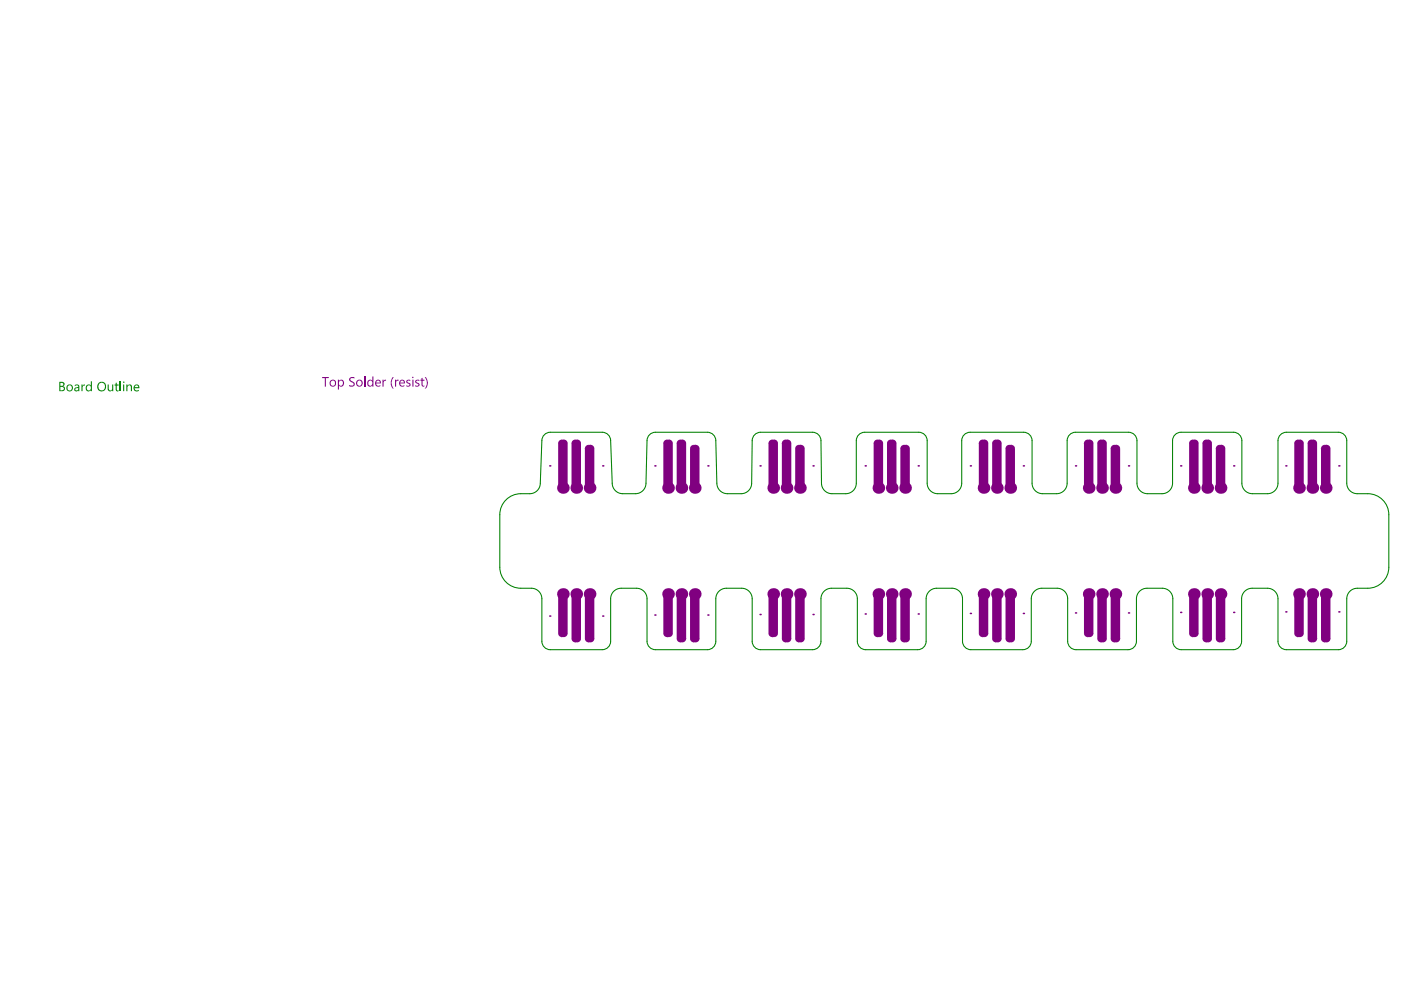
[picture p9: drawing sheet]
<svg xmlns="http://www.w3.org/2000/svg" width="297mm" height="210mm" viewBox="0 0 297 210" stroke-linecap="round" stroke-linejoin="round" font-family="sans-serif">
<g fill="none" stroke="#008000" stroke-width=".22">
<path d="M114.9 93.4l-.3 9M116.7 91.6h11M129.5 93.4l.3 9M137.2 93.4l-.2 9M139 91.6h11M151.8 93.4l.2 9M159.5 93.4l-.1 9M161.3 91.6h11M174.1 93.4l.1 9M181.6 93.4v9M183.3 91.6h11.5M196.6 93.4v9"/>
<path d="M203.9 93.4v9M205.7 91.6h11.3M218.8 93.4v9M226.3 93.4v9M228 91.6h11.3M241.1 93.4v9M248.6 93.4v9M250.4 91.6h11.1M263.3 93.4v9M271 93.4v9M272.7 91.6h11.1M285.5 93.4v9"/>
<path d="M106 109.1v11.2M110.4 104.7h1.9M132 104.7h2.7M154.2 104.7h2.9M176.4 104.7h2.9M198.8 104.7h2.9M221 104.7h3M243.3 104.7h3.1M265.5 104.7h3.2M287.8 104.7h2.2M294.5 109.1v11.2M110.4 124.7h2.3"/>
<path d="M114.9 126.9v9.1M116.7 137.8h11M129.5 126.9v9.1M131.7 124.7h3.3M137.2 126.9v9.1M139 137.8h11M151.8 126.9v9.1M154 124.7h3.2M159.5 126.9v9.1M161.3 137.8h11M174.1 126.9v9.1M176.3 124.7h3.2"/>
<path d="M181.8 126.9v9.1M183.6 137.8h11M196.4 126.9v9.1M198.6 124.7h3.2M204.1 126.9v9.1M205.9 137.8h11M218.7 126.9v9.1M220.9 124.7h3.2M226.4 126.9v9.1M228.1 137.8h11.1M240.9 126.9v9.1M243.2 124.7h3.2"/>
<path d="M248.7 126.9v9.1M250.4 137.8h11.1M263.2 126.9v9.1M265.5 124.7h3.2M271 126.9v9.1M272.7 137.8h11.1M285.5 126.9v9.1M287.8 124.7h2.2"/>
</g>
<g fill="#008000">
<path d="M17.3 81.5h.2v.3l.2-.2 .3-.1v.2a.42 .42 0 0 0-.5 .6v.6h-.2z"/>
<path d="M22.8 81.5h.2v.9a.38 .38 0 0 0 .4 .4 .38 .38 0 0 0 .4-.4v-.9h.2v1.4h-.2v-.2a.51 .51 0 0 1-.6 .3 .51 .51 0 0 1-.4-.6z"/>
<path d="M24.5 81.2l.2-.1v.4h.4v.2h-.4l.1 1.1h.3v.1a.43 .43 0 0 1-.6-.3v-.9h-.2v-.2h.2z"/>
<path d="M12.8 81.2v.6h.3a.31 .31 0 0 0 .3-.3 .31 .31 0 0 0-.3-.3zM12.8 82v.8h.4a.37 .37 0 0 0 .3-.5 .37 .37 0 0 0-.4-.3zM12.6 81h.7a.46 .46 0 0 1 .4 .4 .46 .46 0 0 1-.3 .5 .53 .53 0 0 1 .4 .7 .53 .53 0 0 1-.7 .3h-.5z"/>
<path d="M14.4 81.9l-.1 .2a.51 .51 0 0 0 .6 .7 .51 .51 0 0 0 .3-.8 .47 .47 0 0 0-.8-.1zM14 82.3a.75 .75 0 0 1 1.5 0 .75 .75 0 0 1-1.5 0z"/>
<path d="M16 82.4v.3a.35 .35 0 0 0 .4 .1 .35 .35 0 0 0 .2-.4v-.1zM15.9 81.6h.1a.51 .51 0 0 1 .6 0 .51 .51 0 0 1 .2 .4v.9h-.2v-.2a.43 .43 0 0 1-.5 .3 .43 .43 0 0 1-.3-.5 .43 .43 0 0 1 .4-.4l.4-.1a.4 .4 0 0 0-.3-.3 .4 .4 0 0 0-.4 .2z"/>
<path d="M18.3 81.7l.2-.1a.53 .53 0 0 1 .8 .1v-.9h.2v2.1h-.2v-.2l-.2 .1a.69 .69 0 0 1-.9-.1 .69 .69 0 0 1 .1-1zM18.5 81.8v.2a.45 .45 0 0 0 .2 .8 .45 .45 0 0 0 .6-.5v-.2a.44 .44 0 0 0-.8-.3z"/>
<path d="M21 81.4l-.1 .8a.73 .73 0 0 0 1 .5 .73 .73 0 0 0 .3-1.1l-.2-.2a.64 .64 0 0 0-1 0zM20.5 82a1 1 0 0 1 2 0 1 1 0 0 1-2 0z"/>
</g>
<path d="M25.5 80.8v2.1" fill="none" stroke="#008000" stroke-width=".23"/>
<g fill="#008000">
<path d="M26.8 81.5h.2l.1 .2a.49 .49 0 0 1 .6-.2 .49 .49 0 0 1 .3 .6v.8h-.3v-.8a.38 .38 0 0 0-.3-.4 .38 .38 0 0 0-.4 .4v.8h-.2z"/>
<path d="M26.1 81.1a.16 .16 0 0 1 .3 0 .16 .16 0 0 1-.3 0zM26.1 81.5h.2v1.4h-.2z"/>
<path d="M28.7 81.8l-.2 .3h.8a.41 .41 0 0 0-.2-.4 .41 .41 0 0 0-.4 .1zM28.5 81.7l.2-.1a.59 .59 0 0 1 .7 0 .59 .59 0 0 1 .2 .7h-1.1a.5 .5 0 0 0 .4 .5 .5 .5 0 0 0 .5-.1v.2l-.4 .1a.79 .79 0 0 1-.5-1.3z"/>
</g>
<g fill="none" stroke="#008000" stroke-width=".22">
<path d="M116.7 91.6a1.78 1.78 0 0 0-1.8 1.8M127.7 91.6a1.78 1.78 0 0 1 1.8 1.8M139 91.6a1.78 1.78 0 0 0-1.8 1.8M150 91.6a1.78 1.78 0 0 1 1.8 1.8M161.3 91.6a1.78 1.78 0 0 0-1.8 1.8M172.3 91.6a1.78 1.78 0 0 1 1.8 1.8M183.3 91.6a1.78 1.78 0 0 0-1.7 1.8M194.8 91.6a1.78 1.78 0 0 1 1.8 1.8M205.7 91.6a1.78 1.78 0 0 0-1.8 1.8M217 91.6a1.78 1.78 0 0 1 1.8 1.8M228 91.6a1.78 1.78 0 0 0-1.7 1.8M239.3 91.6a1.78 1.78 0 0 1 1.8 1.8"/>
<path d="M250.4 91.6a1.78 1.78 0 0 0-1.8 1.8M261.5 91.6a1.78 1.78 0 0 1 1.8 1.8M272.7 91.6a1.78 1.78 0 0 0-1.7 1.8M283.8 91.6a1.78 1.78 0 0 1 1.7 1.8M110.4 104.7a4.5 4.5 0 0 0-4.4 4.4M114.6 102.4a2.23 2.23 0 0 1-2.3 2.3M129.8 102.4a2.23 2.23 0 0 0 2.2 2.3M137 102.4a2.23 2.23 0 0 1-2.3 2.3M152 102.4a2.23 2.23 0 0 0 2.2 2.3M159.4 102.4a2.23 2.23 0 0 1-2.3 2.3M174.2 102.4a2.23 2.23 0 0 0 2.2 2.3M181.6 102.4a2.23 2.23 0 0 1-2.3 2.3"/>
<path d="M196.6 102.4a2.23 2.23 0 0 0 2.2 2.3M203.9 102.4a2.23 2.23 0 0 1-2.2 2.3M218.8 102.4a2.23 2.23 0 0 0 2.2 2.3M226.3 102.4a2.23 2.23 0 0 1-2.3 2.3M241.1 102.4a2.23 2.23 0 0 0 2.2 2.3M248.6 102.4a2.23 2.23 0 0 1-2.2 2.3M263.3 102.4a2.23 2.23 0 0 0 2.2 2.3M271 102.4a2.23 2.23 0 0 1-2.3 2.3M285.5 102.4a2.23 2.23 0 0 0 2.3 2.3M290 104.7a4.5 4.5 0 0 1 4.5 4.4M106 120.3a4.5 4.5 0 0 0 4.4 4.4M112.7 124.7a2.23 2.23 0 0 1 2.2 2.2"/>
<path d="M114.9 136a1.78 1.78 0 0 0 1.8 1.8M129.5 136a1.78 1.78 0 0 1-1.8 1.8M131.7 124.7a2.23 2.23 0 0 0-2.2 2.2M135 124.7a2.23 2.23 0 0 1 2.2 2.2M137.2 136a1.78 1.78 0 0 0 1.8 1.8M151.8 136a1.78 1.78 0 0 1-1.8 1.8M154 124.7a2.23 2.23 0 0 0-2.2 2.2M157.2 124.7a2.23 2.23 0 0 1 2.3 2.2M159.5 136a1.78 1.78 0 0 0 1.8 1.8M174.1 136a1.78 1.78 0 0 1-1.8 1.8M176.3 124.7a2.23 2.23 0 0 0-2.2 2.2M179.5 124.7a2.23 2.23 0 0 1 2.3 2.2"/>
<path d="M181.8 136a1.78 1.78 0 0 0 1.8 1.8M196.4 136a1.78 1.78 0 0 1-1.8 1.8M198.6 124.7a2.23 2.23 0 0 0-2.2 2.2M201.8 124.7a2.23 2.23 0 0 1 2.3 2.2M204.1 136a1.78 1.78 0 0 0 1.8 1.8M218.7 136a1.78 1.78 0 0 1-1.8 1.8M220.9 124.7a2.23 2.23 0 0 0-2.2 2.2M224.1 124.7a2.23 2.23 0 0 1 2.3 2.2M226.4 136a1.78 1.78 0 0 0 1.7 1.8M240.9 136a1.78 1.78 0 0 1-1.7 1.8M243.2 124.7a2.23 2.23 0 0 0-2.3 2.2M246.4 124.7a2.23 2.23 0 0 1 2.3 2.2"/>
<path d="M248.7 136a1.78 1.78 0 0 0 1.7 1.8M263.2 136a1.78 1.78 0 0 1-1.7 1.8M265.5 124.7a2.23 2.23 0 0 0-2.3 2.2M268.7 124.7a2.23 2.23 0 0 1 2.3 2.2M271 136a1.78 1.78 0 0 0 1.7 1.8M285.5 136a1.78 1.78 0 0 1-1.7 1.8M287.8 124.7a2.23 2.23 0 0 0-2.3 2.2M294.5 120.3a4.5 4.5 0 0 1-4.5 4.4"/>
</g>
<g fill="#800080">
<path d="M68.3 79.9h1.4v.3h-.6v1.8h-.2v-1.8h-.6z"/>
<path d="M74.1 80.2l.4-.3 .6 .1v.3l-.1-.1a.41 .41 0 0 0-.5-.1 .41 .41 0 0 0-.1 .6l.5 .3a.64 .64 0 0 1 .1 .9 .64 .64 0 0 1-1 0v-.3l.2 .1a.38 .38 0 0 0 .6 .1 .38 .38 0 0 0 0-.6l-.4-.2a.53 .53 0 0 1-.3-.8z"/>
<path d="M70 81.2a.55 .55 0 0 0 1.1 0 .55 .55 0 0 0-1.1 0zM69.8 81.2a.75 .75 0 0 1 1.5 0 .75 .75 0 0 1-1.5 0z"/>
<path d="M71.6 80.5h.3v.2a.66 .66 0 0 1 1 .1 .66 .66 0 0 1-.1 .9 .56 .56 0 0 1-.9 0v.9h-.3zM72 80.8l-.1 .6a.44 .44 0 0 0 .5 .4 .44 .44 0 0 0 .3-.6 .45 .45 0 0 0-.2-.5 .45 .45 0 0 0-.5 .1z"/>
<path d="M75.7 81.2a.53 .53 0 0 0 1 0 .53 .53 0 0 0-1 0zM75.5 81.2a.7 .7 0 0 1 1.4 0 .7 .7 0 0 1-1.4 0z"/>
</g>
<path d="M77.4 79.8v2.2" fill="none" stroke="#800080" stroke-width=".23"/>
<g fill="#800080">
<path d="M81.1 80.5h.2v.3l.2-.2 .3-.1v.3a.36 .36 0 0 0-.4 0 .36 .36 0 0 0-.1 .4v.8h-.2z"/>
<path d="M83.2 79.9l.3 .1-.4 .6-.1 .8 .5 1-.4-.1-.2-.7v-.8z"/>
<path d="M83.8 80.5h.2v.3l.1-.2 .4-.1v.3a.35 .35 0 0 0-.4 0 .35 .35 0 0 0-.1 .4v.8h-.2z"/>
<path d="M86.2 80.7l.7-.2v.3a.27 .27 0 0 0-.4-.1 .27 .27 0 0 0 0 .4 .47 .47 0 0 1 .5 .6 .47 .47 0 0 1-.8 .2l-.1-.3a.36 .36 0 0 0 .4 .2 .36 .36 0 0 0 .3-.3l-.2-.1a.44 .44 0 0 1-.4-.2 .44 .44 0 0 1 0-.5z"/>
<path d="M88.1 80.6l.7-.1 .1 .3a.32 .32 0 0 0-.4-.1 .32 .32 0 0 0-.2 .4l.3 .1a.43 .43 0 0 1 .3 .5 .43 .43 0 0 1-.6 .3l-.3-.1v-.3a.42 .42 0 0 0 .7-.1l-.4-.2a.42 .42 0 0 1-.2-.7z"/>
<path d="M89.4 80.2l.2-.1v.4h.4v.2h-.4v.9l.2 .2 .2-.1a.32 .32 0 0 1-.4 .3 .32 .32 0 0 1-.2-.4v-.9h-.3v-.2h.3z"/>
<path d="M90 79.9l.4 .2 .3 .9v.6l-.4 .8h-.3l.5-.9v-.6z"/>
<path d="M78 80.7a.56 .56 0 0 1 .9 0v-.9h.3v2.2h-.3v-.3a.66 .66 0 0 1-.9 0 .66 .66 0 0 1 0-.9zM78.2 80.8l-.1 .3a.46 .46 0 0 0 .3 .6 .46 .46 0 0 0 .5-.4v-.2a.44 .44 0 0 0-.2-.4 .44 .44 0 0 0-.5 .1z"/>
<path d="M79.8 80.9l-.1 .2h.8a.39 .39 0 0 0-.2-.4 .39 .39 0 0 0-.5 .2zM79.6 80.8l.1-.1a.62 .62 0 0 1 .7-.1 .62 .62 0 0 1 .4 .7l-1 .1a.47 .47 0 0 0 .3 .4 .47 .47 0 0 0 .5-.2v.3h-.1a.75 .75 0 0 1-.9-.2 .75 .75 0 0 1 0-.9z"/>
<path d="M84.9 80.9l-.1 .2h.8a.39 .39 0 0 0-.2-.4 .39 .39 0 0 0-.5 .2zM84.8 80.7a.59 .59 0 0 1 .8-.1 .59 .59 0 0 1 .3 .7l-1 .1a.47 .47 0 0 0 .3 .4 .47 .47 0 0 0 .5-.2v.3h-.1a.74 .74 0 0 1-.9-.3 .74 .74 0 0 1 .1-.9z"/>
<path d="M87.4 80a.16 .16 0 0 1 .3 0 .16 .16 0 0 1-.3 0zM87.4 80.5h.3v1.5h-.3z"/>
<path d="M119.1 134.3v.8zM118.3 134.3h.8v.8a.78 .78 0 0 1-.8-.8z"/>
<path d="M119.6 134.3h.7zM119.6 134.3h.7a.78 .78 0 0 1-.7 .8z"/>
<path d="M119.6 125.5v.8zM119.6 125.5a.78 .78 0 0 1 .7 .8h-.7z"/>
<path d="M118.3 126.3h.8zM118.6 125.7l.5-.2v.8h-.8z"/>
<path d="M124.8 135.4v.8zM124 135.4h.8v.8a.78 .78 0 0 1-.8-.8z"/>
<path d="M125.2 135.4h.8zM125.2 135.4h.8a.78 .78 0 0 1-.8 .8z"/>
<path d="M125.2 125.5v.8zM125.2 125.5a.78 .78 0 0 1 .8 .8h-.8z"/>
<path d="M124 126.3h.8zM124.2 125.7l.6-.2v.8h-.8z"/>
<path d="M122 135.4v.8zM121.2 135.4h.8v.8a.78 .78 0 0 1-.8-.8z"/>
<path d="M122.4 135.4h.8zM122.4 135.4h.8a.78 .78 0 0 1-.8 .8z"/>
<path d="M122.4 125.5v.8zM122.4 125.5a.78 .78 0 0 1 .8 .8h-.8z"/>
<path d="M121.2 126.3h.8zM121.4 125.7l.6-.2v.8h-.8z"/>
<path d="M141.4 134.3v.8zM140.6 134.3h.8v.8a.78 .78 0 0 1-.8-.8z"/>
<path d="M141.9 134.3h.7zM141.9 134.3h.7a.78 .78 0 0 1-.7 .8z"/>
<path d="M141.9 125.5v.8zM141.9 125.5a.78 .78 0 0 1 .7 .8h-.7z"/>
<path d="M140.6 126.3h.8zM140.9 125.7l.5-.2v.8h-.8z"/>
<path d="M147.1 135.4v.8zM146.3 135.4h.8v.8a.78 .78 0 0 1-.8-.8z"/>
<path d="M147.5 135.4h.8zM147.5 135.4h.8a.78 .78 0 0 1-.8 .8z"/>
<path d="M147.5 125.5v.8zM147.5 125.5a.78 .78 0 0 1 .8 .8h-.8z"/>
<path d="M146.3 126.3h.8zM146.5 125.7l.6-.2v.8h-.8z"/>
<path d="M144.3 135.4v.8zM143.5 135.4h.8v.8a.78 .78 0 0 1-.8-.8z"/>
<path d="M144.7 135.4h.8zM144.7 135.4h.8a.78 .78 0 0 1-.8 .8z"/>
<path d="M144.7 125.5v.8zM144.7 125.5a.78 .78 0 0 1 .8 .8h-.8z"/>
<path d="M143.5 126.3h.8zM143.7 125.7l.6-.2v.8h-.8z"/>
<path d="M163.7 134.3v.8zM162.9 134.3h.8v.8a.78 .78 0 0 1-.8-.8z"/>
<path d="M164.2 134.3h.7zM164.2 134.3h.7a.78 .78 0 0 1-.7 .8z"/>
<path d="M164.2 125.5v.8zM164.2 125.5a.78 .78 0 0 1 .7 .8h-.7z"/>
<path d="M162.9 126.3h.8zM163.2 125.7l.5-.2v.8h-.8z"/>
<path d="M169.4 135.4v.8zM168.6 135.4h.8v.8a.78 .78 0 0 1-.8-.8z"/>
<path d="M169.8 135.4h.8zM169.8 135.4h.8a.78 .78 0 0 1-.8 .8z"/>
<path d="M169.8 125.5v.8zM169.8 125.5a.78 .78 0 0 1 .8 .8h-.8z"/>
<path d="M168.6 126.3h.8zM168.8 125.7l.6-.2v.8h-.8z"/>
<path d="M166.5 135.4v.8zM165.8 135.4h.7v.8a.78 .78 0 0 1-.7-.8z"/>
<path d="M167 135.4h.8zM167 135.4h.8a.78 .78 0 0 1-.8 .8z"/>
<path d="M167 125.5v.8zM167 125.5a.78 .78 0 0 1 .8 .8h-.8z"/>
<path d="M165.8 126.3h.7zM166 125.7l.5-.2v.8h-.7z"/>
<path d="M186 134.3v.8zM185.2 134.3h.8v.8a.78 .78 0 0 1-.8-.8z"/>
<path d="M186.5 134.3h.7zM186.5 134.3h.7a.78 .78 0 0 1-.7 .8z"/>
<path d="M186.5 125.5v.8zM186.5 125.5a.78 .78 0 0 1 .7 .8h-.7z"/>
<path d="M185.2 126.3h.8zM185.5 125.7l.5-.2v.8h-.8z"/>
<path d="M191.7 135.4v.8zM190.9 135.4h.8v.8a.78 .78 0 0 1-.8-.8z"/>
<path d="M192.1 135.4h.8zM192.1 135.4h.8a.78 .78 0 0 1-.8 .8z"/>
<path d="M192.1 125.5v.8zM192.1 125.5a.78 .78 0 0 1 .8 .8h-.8z"/>
<path d="M190.9 126.3h.8zM191.1 125.7l.6-.2v.8h-.8z"/>
<path d="M188.8 135.4v.8zM188.1 135.4h.7v.8a.78 .78 0 0 1-.7-.8z"/>
<path d="M189.3 135.4h.8zM189.3 135.4h.8a.78 .78 0 0 1-.8 .8z"/>
<path d="M189.3 125.5v.8zM189.3 125.5a.78 .78 0 0 1 .8 .8h-.8z"/>
<path d="M188.1 126.3h.7zM188.3 125.7l.5-.2v.8h-.7z"/>
<path d="M208.3 134.3v.8zM207.5 134.3h.8v.8a.78 .78 0 0 1-.8-.8z"/>
<path d="M208.7 134.3h.8zM208.7 134.3h.8a.78 .78 0 0 1-.8 .8z"/>
<path d="M208.7 125.5v.8zM208.7 125.5a.78 .78 0 0 1 .8 .8h-.8z"/>
<path d="M207.5 126.3h.8zM207.8 125.7l.5-.2v.8h-.8z"/>
<path d="M214 135.4v.8zM213.2 135.4h.8v.8a.78 .78 0 0 1-.8-.8z"/>
<path d="M214.4 135.4h.8zM214.4 135.4h.8a.78 .78 0 0 1-.8 .8z"/>
<path d="M214.4 125.5v.8zM214.4 125.5a.78 .78 0 0 1 .8 .8h-.8z"/>
<path d="M213.2 126.3h.8zM213.4 125.7l.6-.2v.8h-.8z"/>
<path d="M211.1 135.4v.8zM210.4 135.4h.7v.8a.78 .78 0 0 1-.7-.8z"/>
<path d="M211.6 135.4h.8zM211.6 135.4h.8a.78 .78 0 0 1-.8 .8z"/>
<path d="M211.6 125.5v.8zM211.6 125.5a.78 .78 0 0 1 .8 .8h-.8z"/>
<path d="M210.4 126.3h.7zM210.6 125.7l.5-.2v.8h-.7z"/>
<path d="M252.9 134.3v.8zM252.1 134.3h.8v.8a.78 .78 0 0 1-.8-.8z"/>
<path d="M253.3 134.3h.8zM253.3 134.3h.8a.78 .78 0 0 1-.8 .8z"/>
<path d="M253.3 125.5v.8zM253.3 125.5a.78 .78 0 0 1 .8 .8h-.8z"/>
<path d="M252.1 126.3h.8zM252.3 125.7l.6-.2v.8h-.8z"/>
<path d="M258.6 135.4v.8zM257.8 135.4h.8v.8a.78 .78 0 0 1-.8-.8z"/>
<path d="M259 135.4h.8zM259 135.4h.8a.78 .78 0 0 1-.8 .8z"/>
<path d="M259 125.5v.8zM259 125.5a.78 .78 0 0 1 .8 .8h-.8z"/>
<path d="M257.8 126.3h.8zM258 125.7l.6-.2v.8h-.8z"/>
<path d="M255.7 135.4v.8zM254.9 135.4h.8v.8a.78 .78 0 0 1-.8-.8z"/>
<path d="M256.2 135.4h.8zM256.2 135.4h.8a.78 .78 0 0 1-.8 .8z"/>
<path d="M256.2 125.5v.8zM256.2 125.5a.78 .78 0 0 1 .8 .8h-.8z"/>
<path d="M254.9 126.3h.8zM255.2 125.7l.5-.2v.8h-.8z"/>
<path d="M230.6 134.3v.8zM229.8 134.3h.8v.8a.78 .78 0 0 1-.8-.8z"/>
<path d="M231 134.3h.8zM231 134.3h.8a.78 .78 0 0 1-.8 .8z"/>
<path d="M231 125.5v.8zM231 125.5a.78 .78 0 0 1 .8 .8h-.8z"/>
<path d="M229.8 126.3h.8zM230.1 125.7l.5-.2v.8h-.8z"/>
<path d="M236.3 135.4v.8zM235.5 135.4h.8v.8a.78 .78 0 0 1-.8-.8z"/>
<path d="M236.7 135.4h.8zM236.7 135.4h.8a.78 .78 0 0 1-.8 .8z"/>
<path d="M236.7 125.5v.8zM236.7 125.5a.78 .78 0 0 1 .8 .8h-.8z"/>
<path d="M235.5 126.3h.8zM235.7 125.7l.6-.2v.8h-.8z"/>
<path d="M233.4 135.4v.8zM232.7 135.4h.7v.8a.78 .78 0 0 1-.7-.8z"/>
<path d="M233.9 135.4h.8zM233.9 135.4h.8a.78 .78 0 0 1-.8 .8z"/>
<path d="M233.9 125.5v.8zM233.9 125.5a.78 .78 0 0 1 .8 .8h-.8z"/>
<path d="M232.7 126.3h.7zM232.9 125.7l.5-.2v.8h-.7z"/>
<path d="M275.2 134.3v.8zM274.4 134.3h.8v.8a.78 .78 0 0 1-.8-.8z"/>
<path d="M275.6 134.3h.8zM275.6 134.3h.8a.78 .78 0 0 1-.8 .8z"/>
<path d="M275.6 125.5v.8zM275.6 125.5a.78 .78 0 0 1 .8 .8h-.8z"/>
<path d="M274.4 126.3h.8zM274.6 125.7l.6-.2v.8h-.8z"/>
<path d="M280.9 135.4v.8zM280.1 135.4h.8v.8a.78 .78 0 0 1-.8-.8z"/>
<path d="M281.3 135.4h.8zM281.3 135.4h.8a.78 .78 0 0 1-.8 .8z"/>
<path d="M281.3 125.5v.8zM281.3 125.5a.78 .78 0 0 1 .8 .8h-.8z"/>
<path d="M280.1 126.3h.8zM280.3 125.7l.6-.2v.8h-.8z"/>
<path d="M278 135.4v.8zM277.2 135.4h.8v.8a.78 .78 0 0 1-.8-.8z"/>
<path d="M278.5 135.4h.8zM278.5 135.4h.8a.78 .78 0 0 1-.8 .8z"/>
<path d="M278.5 125.5v.8zM278.5 125.5a.78 .78 0 0 1 .8 .8h-.8z"/>
<path d="M277.2 126.3h.8zM277.5 125.7l.5-.2v.8h-.8z"/>
<path d="M281.3 94.3v.8zM281.3 94.3a.78 .78 0 0 1 .8 .8h-.8z"/>
<path d="M280.1 95.1h.8zM280.3 94.5l.6-.2v.8h-.8z"/>
<path d="M280.9 103.1v.8zM280.1 103.1h.8v.8a.78 .78 0 0 1-.8-.8z"/>
<path d="M281.3 103.1h.8zM281.3 103.1h.8a.78 .78 0 0 1-.8 .8z"/>
<path d="M275.6 93.2v.8zM275.6 93.2a.78 .78 0 0 1 .8 .8h-.8z"/>
<path d="M274.4 94h.8zM274.6 93.4l.6-.2v.8h-.8z"/>
<path d="M275.2 103.1v.8zM274.4 103.1h.8v.8a.78 .78 0 0 1-.8-.8z"/>
<path d="M275.6 103.1h.8zM275.6 103.1h.8a.78 .78 0 0 1-.8 .8z"/>
<path d="M278.5 93.2v.8zM278.5 93.2a.78 .78 0 0 1 .8 .8h-.8z"/>
<path d="M277.2 94h.8zM277.5 93.4l.5-.2v.8h-.8z"/>
<path d="M278 103.1v.8zM277.2 103.1h.8v.8a.78 .78 0 0 1-.8-.8z"/>
<path d="M278.5 103.1h.8zM278.5 103.1h.8a.78 .78 0 0 1-.8 .8z"/>
<path d="M259 94.3v.8zM259 94.3a.78 .78 0 0 1 .8 .8h-.8z"/>
<path d="M257.8 95.1h.8zM258 94.5l.6-.2v.8h-.8z"/>
<path d="M258.6 103.1v.8zM257.8 103.1h.8v.8a.78 .78 0 0 1-.8-.8z"/>
<path d="M259 103.1h.8zM259 103.1h.8a.78 .78 0 0 1-.8 .8z"/>
<path d="M253.3 93.2v.8zM253.3 93.2a.78 .78 0 0 1 .8 .8h-.8z"/>
<path d="M252.1 94h.8zM252.3 93.4l.6-.2v.8h-.8z"/>
<path d="M252.9 103.1v.8zM252.1 103.1h.8v.8a.78 .78 0 0 1-.8-.8z"/>
<path d="M253.3 103.1h.8zM253.3 103.1h.8a.78 .78 0 0 1-.8 .8z"/>
<path d="M256.2 93.2v.8zM256.2 93.2a.78 .78 0 0 1 .8 .8h-.8z"/>
<path d="M254.9 94h.8zM255.2 93.4l.5-.2v.8h-.8z"/>
<path d="M255.7 103.1v.8zM254.9 103.1h.8v.8a.78 .78 0 0 1-.8-.8z"/>
<path d="M256.2 103.1h.8zM256.2 103.1h.8a.78 .78 0 0 1-.8 .8z"/>
<path d="M236.7 94.3v.8zM236.7 94.3a.78 .78 0 0 1 .8 .8h-.8z"/>
<path d="M235.5 95.1h.8zM235.7 94.5l.6-.2v.8h-.8z"/>
<path d="M236.3 103.1v.8zM235.5 103.1h.8v.8a.78 .78 0 0 1-.8-.8z"/>
<path d="M236.7 103.1h.8zM236.7 103.1h.8a.78 .78 0 0 1-.8 .8z"/>
<path d="M231 93.2v.8zM231 93.2a.78 .78 0 0 1 .8 .8h-.8z"/>
<path d="M229.8 94h.8zM230.1 93.4l.5-.2v.8h-.8z"/>
<path d="M230.6 103.1v.8zM229.8 103.1h.8v.8a.78 .78 0 0 1-.8-.8z"/>
<path d="M231 103.1h.8zM231 103.1h.8a.78 .78 0 0 1-.8 .8z"/>
<path d="M233.9 93.2v.8zM233.9 93.2a.78 .78 0 0 1 .8 .8h-.8z"/>
<path d="M232.7 94h.7zM232.9 93.4l.5-.2v.8h-.7z"/>
<path d="M233.4 103.1v.8zM232.7 103.1h.7v.8a.78 .78 0 0 1-.7-.8z"/>
<path d="M233.9 103.1h.8zM233.9 103.1h.8a.78 .78 0 0 1-.8 .8z"/>
<path d="M214.4 94.3v.8zM214.4 94.3a.78 .78 0 0 1 .8 .8h-.8z"/>
<path d="M213.2 95.1h.8zM213.4 94.5l.6-.2v.8h-.8z"/>
<path d="M214 103.1v.8zM213.2 103.1h.8v.8a.78 .78 0 0 1-.8-.8z"/>
<path d="M214.4 103.1h.8zM214.4 103.1h.8a.78 .78 0 0 1-.8 .8z"/>
<path d="M208.7 93.2v.8zM208.7 93.2a.78 .78 0 0 1 .8 .8h-.8z"/>
<path d="M207.5 94h.8zM207.8 93.4l.5-.2v.8h-.8z"/>
<path d="M208.3 103.1v.8zM207.5 103.1h.8v.8a.78 .78 0 0 1-.8-.8z"/>
<path d="M208.7 103.1h.8zM208.7 103.1h.8a.78 .78 0 0 1-.8 .8z"/>
<path d="M211.6 93.2v.8zM211.6 93.2a.78 .78 0 0 1 .8 .8h-.8z"/>
<path d="M210.4 94h.7zM210.6 93.4l.5-.2v.8h-.7z"/>
<path d="M211.1 103.1v.8zM210.4 103.1h.7v.8a.78 .78 0 0 1-.7-.8z"/>
<path d="M211.6 103.1h.8zM211.6 103.1h.8a.78 .78 0 0 1-.8 .8z"/>
<path d="M192.1 94.3v.8zM192.1 94.3a.78 .78 0 0 1 .8 .8h-.8z"/>
<path d="M190.9 95.1h.8zM191.1 94.5l.6-.2v.8h-.8z"/>
<path d="M191.7 103.1v.8zM190.9 103.1h.8v.8a.78 .78 0 0 1-.8-.8z"/>
<path d="M192.1 103.1h.8zM192.1 103.1h.8a.78 .78 0 0 1-.8 .8z"/>
<path d="M186.5 93.2v.8zM186.5 93.2a.78 .78 0 0 1 .7 .8h-.7z"/>
<path d="M185.2 94h.8zM185.5 93.4l.5-.2v.8h-.8z"/>
<path d="M186 103.1v.8zM185.2 103.1h.8v.8a.78 .78 0 0 1-.8-.8z"/>
<path d="M186.5 103.1h.7zM186.5 103.1h.7a.78 .78 0 0 1-.7 .8z"/>
<path d="M189.3 93.2v.8zM189.3 93.2a.78 .78 0 0 1 .8 .8h-.8z"/>
<path d="M188.1 94h.7zM188.3 93.4l.5-.2v.8h-.7z"/>
<path d="M188.8 103.1v.8zM188.1 103.1h.7v.8a.78 .78 0 0 1-.7-.8z"/>
<path d="M189.3 103.1h.8zM189.3 103.1h.8a.78 .78 0 0 1-.8 .8z"/>
<path d="M169.8 94.3v.8zM169.8 94.3a.78 .78 0 0 1 .8 .8h-.8z"/>
<path d="M168.6 95.1h.8zM168.8 94.5l.6-.2v.8h-.8z"/>
<path d="M169.4 103.1v.8zM168.6 103.1h.8v.8a.78 .78 0 0 1-.8-.8z"/>
<path d="M169.8 103.1h.8zM169.8 103.1h.8a.78 .78 0 0 1-.8 .8z"/>
<path d="M164.2 93.2v.8zM164.2 93.2a.78 .78 0 0 1 .7 .8h-.7z"/>
<path d="M162.9 94h.8zM163.2 93.4l.5-.2v.8h-.8z"/>
<path d="M163.7 103.1v.8zM162.9 103.1h.8v.8a.78 .78 0 0 1-.8-.8z"/>
<path d="M164.2 103.1h.7zM164.2 103.1h.7a.78 .78 0 0 1-.7 .8z"/>
<path d="M167 93.2v.8zM167 93.2a.78 .78 0 0 1 .8 .8h-.8z"/>
<path d="M165.8 94h.7zM166 93.4l.5-.2v.8h-.7z"/>
<path d="M166.5 103.1v.8zM165.8 103.1h.7v.8a.78 .78 0 0 1-.7-.8z"/>
<path d="M167 103.1h.8zM167 103.1h.8a.78 .78 0 0 1-.8 .8z"/>
<path d="M147.5 94.3v.8zM147.5 94.3a.78 .78 0 0 1 .8 .8h-.8z"/>
<path d="M146.3 95.1h.8zM146.5 94.5l.6-.2v.8h-.8z"/>
<path d="M147.1 103.1v.8zM146.3 103.1h.8v.8a.78 .78 0 0 1-.8-.8z"/>
<path d="M147.5 103.1h.8zM147.5 103.1h.8a.78 .78 0 0 1-.8 .8z"/>
<path d="M141.9 93.2v.8zM141.9 93.2a.78 .78 0 0 1 .7 .8h-.7z"/>
<path d="M140.6 94h.8zM140.9 93.4l.5-.2v.8h-.8z"/>
<path d="M141.4 103.1v.8zM140.6 103.1h.8v.8a.78 .78 0 0 1-.8-.8z"/>
<path d="M141.9 103.1h.7zM141.9 103.1h.7a.78 .78 0 0 1-.7 .8z"/>
<path d="M144.7 93.2v.8zM144.7 93.2a.78 .78 0 0 1 .8 .8h-.8z"/>
<path d="M143.5 94h.8zM143.7 93.4l.6-.2v.8h-.8z"/>
<path d="M144.3 103.1v.8zM143.5 103.1h.8v.8a.78 .78 0 0 1-.8-.8z"/>
<path d="M144.7 103.1h.8zM144.7 103.1h.8a.78 .78 0 0 1-.8 .8z"/>
<path d="M125.2 94.3v.8zM125.2 94.3a.78 .78 0 0 1 .8 .8h-.8z"/>
<path d="M124 95.1h.8zM124.2 94.5l.6-.2v.8h-.8z"/>
<path d="M124.8 103.1v.8zM124 103.1h.8v.8a.78 .78 0 0 1-.8-.8z"/>
<path d="M125.2 103.1h.8zM125.2 103.1h.8a.78 .78 0 0 1-.8 .8z"/>
<path d="M119.6 93.2v.8zM119.6 93.2a.78 .78 0 0 1 .7 .8h-.7z"/>
<path d="M118.3 94h.8zM118.6 93.4l.5-.2v.8h-.8z"/>
<path d="M119.1 103.1v.8zM118.3 103.1h.8v.8a.78 .78 0 0 1-.8-.8z"/>
<path d="M119.6 103.1h.7zM119.6 103.1h.7a.78 .78 0 0 1-.7 .8z"/>
<path d="M122.4 93.2v.8zM122.4 93.2a.78 .78 0 0 1 .8 .8h-.8z"/>
<path d="M121.2 94h.8zM121.4 93.4l.6-.2v.8h-.8z"/>
<path d="M122 103.1v.8zM121.2 103.1h.8v.8a.78 .78 0 0 1-.8-.8z"/>
<path d="M122.4 103.1h.8zM122.4 103.1h.8a.78 .78 0 0 1-.8 .8z"/>
<circle cx="116.6" cy="130.6" r=".17"/>
<circle cx="116.6" cy="98.8" r=".17"/>
<circle cx="119.3" cy="125.9" r="1.24"/>
<circle cx="119.3" cy="103.5" r="1.24"/>
<circle cx="122.2" cy="125.9" r="1.24"/>
<circle cx="122.2" cy="103.5" r="1.24"/>
<circle cx="125" cy="125.9" r="1.24"/>
<circle cx="125" cy="103.5" r="1.24"/>
<circle cx="127.8" cy="130.6" r=".17"/>
<circle cx="127.8" cy="98.8" r=".17"/>
<circle cx="138.9" cy="130.4" r=".17"/>
<circle cx="138.9" cy="98.8" r=".17"/>
<circle cx="141.6" cy="125.9" r="1.24"/>
<circle cx="141.6" cy="103.5" r="1.24"/>
<circle cx="144.5" cy="125.9" r="1.24"/>
<circle cx="144.5" cy="103.5" r="1.24"/>
<circle cx="147.3" cy="125.9" r="1.24"/>
<circle cx="147.3" cy="103.5" r="1.24"/>
<circle cx="150.1" cy="130.4" r=".17"/>
<circle cx="150.1" cy="98.8" r=".17"/>
<circle cx="161.2" cy="130.3" r=".17"/>
<circle cx="161.2" cy="98.8" r=".17"/>
<circle cx="163.9" cy="103.5" r="1.24"/>
<circle cx="163.9" cy="125.9" r="1.24"/>
<circle cx="166.8" cy="125.9" r="1.24"/>
<circle cx="166.8" cy="103.5" r="1.24"/>
<circle cx="169.6" cy="125.9" r="1.24"/>
<circle cx="169.6" cy="103.5" r="1.24"/>
<circle cx="172.4" cy="130.3" r=".17"/>
<circle cx="172.4" cy="98.8" r=".17"/>
<circle cx="183.4" cy="130.2" r=".17"/>
<circle cx="183.4" cy="98.8" r=".17"/>
<circle cx="186.2" cy="125.9" r="1.24"/>
<circle cx="186.2" cy="103.5" r="1.24"/>
<circle cx="189.1" cy="125.9" r="1.24"/>
<circle cx="189.1" cy="103.5" r="1.24"/>
<circle cx="191.9" cy="125.9" r="1.24"/>
<circle cx="191.9" cy="103.5" r="1.24"/>
<circle cx="194.7" cy="130.2" r=".17"/>
<circle cx="194.7" cy="98.8" r=".17"/>
<circle cx="205.7" cy="98.8" r=".17"/>
<circle cx="205.7" cy="130.1" r=".17"/>
<circle cx="208.5" cy="103.5" r="1.24"/>
<circle cx="208.5" cy="125.9" r="1.24"/>
<circle cx="211.4" cy="103.5" r="1.24"/>
<circle cx="211.4" cy="125.9" r="1.24"/>
<circle cx="214.2" cy="103.5" r="1.24"/>
<circle cx="214.2" cy="125.9" r="1.24"/>
<circle cx="217" cy="98.8" r=".17"/>
<circle cx="217" cy="130.1" r=".17"/>
<circle cx="228" cy="130" r=".17"/>
<circle cx="228" cy="98.8" r=".17"/>
<circle cx="230.8" cy="103.5" r="1.24"/>
<circle cx="230.8" cy="125.9" r="1.24"/>
<circle cx="233.7" cy="103.5" r="1.24"/>
<circle cx="233.7" cy="125.9" r="1.24"/>
<circle cx="236.5" cy="103.5" r="1.24"/>
<circle cx="236.5" cy="125.9" r="1.24"/>
<circle cx="239.3" cy="130" r=".17"/>
<circle cx="239.3" cy="98.8" r=".17"/>
<circle cx="250.3" cy="129.8" r=".17"/>
<circle cx="250.3" cy="98.8" r=".17"/>
<circle cx="253.1" cy="125.9" r="1.24"/>
<circle cx="253.1" cy="103.5" r="1.24"/>
<circle cx="256" cy="125.9" r="1.24"/>
<circle cx="256" cy="103.5" r="1.24"/>
<circle cx="258.8" cy="125.9" r="1.24"/>
<circle cx="258.8" cy="103.5" r="1.24"/>
<circle cx="261.6" cy="98.8" r=".17"/>
<circle cx="261.6" cy="129.8" r=".17"/>
<circle cx="272.6" cy="129.7" r=".17"/>
<circle cx="272.6" cy="98.8" r=".17"/>
<circle cx="275.4" cy="125.9" r="1.24"/>
<circle cx="275.4" cy="103.5" r="1.24"/>
<circle cx="278.2" cy="103.5" r="1.24"/>
<circle cx="278.2" cy="125.9" r="1.24"/>
<circle cx="281.1" cy="125.9" r="1.24"/>
<circle cx="281.1" cy="103.5" r="1.24"/>
<circle cx="283.9" cy="129.7" r=".17"/>
<circle cx="283.9" cy="98.8" r=".17"/>
</g>
<g fill="#800080">
<path d="M118.3 126.3l.8-.8h.5l.7 .8v8l-.7 .8h-.5l-.8-.8z" fill-rule="evenodd"/>
<path d="M124 126.3l.8-.8h.4l.8 .8v9.1l-.8 .8h-.4l-.8-.8z" fill-rule="evenodd"/>
<path d="M121.2 126.3l.8-.8h.4l.8 .8v9.1l-.8 .8h-.4l-.8-.8z" fill-rule="evenodd"/>
<path d="M140.6 126.3l.8-.8h.5l.7 .8v8l-.7 .8h-.5l-.8-.8z" fill-rule="evenodd"/>
<path d="M146.3 126.3l.8-.8h.4l.8 .8v9.1l-.8 .8h-.4l-.8-.8z" fill-rule="evenodd"/>
<path d="M143.5 126.3l.8-.8h.4l.8 .8v9.1l-.8 .8h-.4l-.8-.8z" fill-rule="evenodd"/>
<path d="M162.9 126.3l.8-.8h.5l.7 .8v8l-.7 .8h-.5l-.8-.8z" fill-rule="evenodd"/>
<path d="M168.6 126.3l.8-.8h.4l.8 .8v9.1l-.8 .8h-.4l-.8-.8z" fill-rule="evenodd"/>
<path d="M165.8 126.3l.7-.8h.5l.8 .8v9.1l-.8 .8h-.5l-.7-.8z" fill-rule="evenodd"/>
<path d="M185.2 126.3l.8-.8h.5l.7 .8v8l-.7 .8h-.5l-.8-.8z" fill-rule="evenodd"/>
<path d="M190.9 126.3l.8-.8h.4l.8 .8v9.1l-.8 .8h-.4l-.8-.8z" fill-rule="evenodd"/>
<path d="M188.1 126.3l.7-.8h.5l.8 .8v9.1l-.8 .8h-.5l-.7-.8z" fill-rule="evenodd"/>
<path d="M207.5 126.3l.8-.8h.4l.8 .8v8l-.8 .8h-.4l-.8-.8z" fill-rule="evenodd"/>
<path d="M213.2 126.3l.8-.8h.4l.8 .8v9.1l-.8 .8h-.4l-.8-.8z" fill-rule="evenodd"/>
<path d="M210.4 126.3l.7-.8h.5l.8 .8v9.1l-.8 .8h-.5l-.7-.8z" fill-rule="evenodd"/>
<path d="M252.1 126.3l.8-.8h.4l.8 .8v8l-.8 .8h-.4l-.8-.8z" fill-rule="evenodd"/>
<path d="M257.8 126.3l.8-.8h.4l.8 .8v9.1l-.8 .8h-.4l-.8-.8z" fill-rule="evenodd"/>
<path d="M254.9 126.3l.8-.8h.5l.8 .8v9.1l-.8 .8h-.5l-.8-.8z" fill-rule="evenodd"/>
<path d="M229.8 126.3l.8-.8h.4l.8 .8v8l-.8 .8h-.4l-.8-.8z" fill-rule="evenodd"/>
<path d="M235.5 126.3l.8-.8h.4l.8 .8v9.1l-.8 .8h-.4l-.8-.8z" fill-rule="evenodd"/>
<path d="M232.7 126.3l.7-.8h.5l.8 .8v9.1l-.8 .8h-.5l-.7-.8z" fill-rule="evenodd"/>
<path d="M274.4 126.3l.8-.8h.4l.8 .8v8l-.8 .8h-.4l-.8-.8z" fill-rule="evenodd"/>
<path d="M280.1 126.3l.8-.8h.4l.8 .8v9.1l-.8 .8h-.4l-.8-.8z" fill-rule="evenodd"/>
<path d="M277.2 126.3l.8-.8h.5l.8 .8v9.1l-.8 .8h-.5l-.8-.8z" fill-rule="evenodd"/>
<path d="M280.1 95.1l.8-.8h.4l.8 .8v8l-.8 .8h-.4l-.8-.8z" fill-rule="evenodd"/>
<path d="M274.4 94l.8-.8h.4l.8 .8v9.1l-.8 .8h-.4l-.8-.8z" fill-rule="evenodd"/>
<path d="M277.2 94l.8-.8h.5l.8 .8v9.1l-.8 .8h-.5l-.8-.8z" fill-rule="evenodd"/>
<path d="M257.8 95.1l.8-.8h.4l.8 .8v8l-.8 .8h-.4l-.8-.8z" fill-rule="evenodd"/>
<path d="M252.1 94l.8-.8h.4l.8 .8v9.1l-.8 .8h-.4l-.8-.8z" fill-rule="evenodd"/>
<path d="M254.9 94l.8-.8h.5l.8 .8v9.1l-.8 .8h-.5l-.8-.8z" fill-rule="evenodd"/>
<path d="M235.5 95.1l.8-.8h.4l.8 .8v8l-.8 .8h-.4l-.8-.8z" fill-rule="evenodd"/>
<path d="M229.8 94l.8-.8h.4l.8 .8v9.1l-.8 .8h-.4l-.8-.8z" fill-rule="evenodd"/>
<path d="M232.7 94l.7-.8h.5l.8 .8v9.1l-.8 .8h-.5l-.7-.8z" fill-rule="evenodd"/>
<path d="M213.2 95.1l.8-.8h.4l.8 .8v8l-.8 .8h-.4l-.8-.8z" fill-rule="evenodd"/>
<path d="M207.5 94l.8-.8h.4l.8 .8v9.1l-.8 .8h-.4l-.8-.8z" fill-rule="evenodd"/>
<path d="M210.4 94l.7-.8h.5l.8 .8v9.1l-.8 .8h-.5l-.7-.8z" fill-rule="evenodd"/>
<path d="M190.9 95.1l.8-.8h.4l.8 .8v8l-.8 .8h-.4l-.8-.8z" fill-rule="evenodd"/>
<path d="M185.2 94l.8-.8h.5l.7 .8v9.1l-.7 .8h-.5l-.8-.8z" fill-rule="evenodd"/>
<path d="M188.1 94l.7-.8h.5l.8 .8v9.1l-.8 .8h-.5l-.7-.8z" fill-rule="evenodd"/>
<path d="M168.6 95.1l.8-.8h.4l.8 .8v8l-.8 .8h-.4l-.8-.8z" fill-rule="evenodd"/>
<path d="M162.9 94l.8-.8h.5l.7 .8v9.1l-.7 .8h-.5l-.8-.8z" fill-rule="evenodd"/>
<path d="M165.8 94l.7-.8h.5l.8 .8v9.1l-.8 .8h-.5l-.7-.8z" fill-rule="evenodd"/>
<path d="M146.3 95.1l.8-.8h.4l.8 .8v8l-.8 .8h-.4l-.8-.8z" fill-rule="evenodd"/>
<path d="M140.6 94l.8-.8h.5l.7 .8v9.1l-.7 .8h-.5l-.8-.8z" fill-rule="evenodd"/>
<path d="M143.5 94l.8-.8h.4l.8 .8v9.1l-.8 .8h-.4l-.8-.8z" fill-rule="evenodd"/>
<path d="M124 95.1l.8-.8h.4l.8 .8v8l-.8 .8h-.4l-.8-.8z" fill-rule="evenodd"/>
<path d="M118.3 94l.8-.8h.5l.7 .8v9.1l-.7 .8h-.5l-.8-.8z" fill-rule="evenodd"/>
<path d="M121.2 94l.8-.8h.4l.8 .8v9.1l-.8 .8h-.4l-.8-.8z" fill-rule="evenodd"/>
</g>
</svg>
